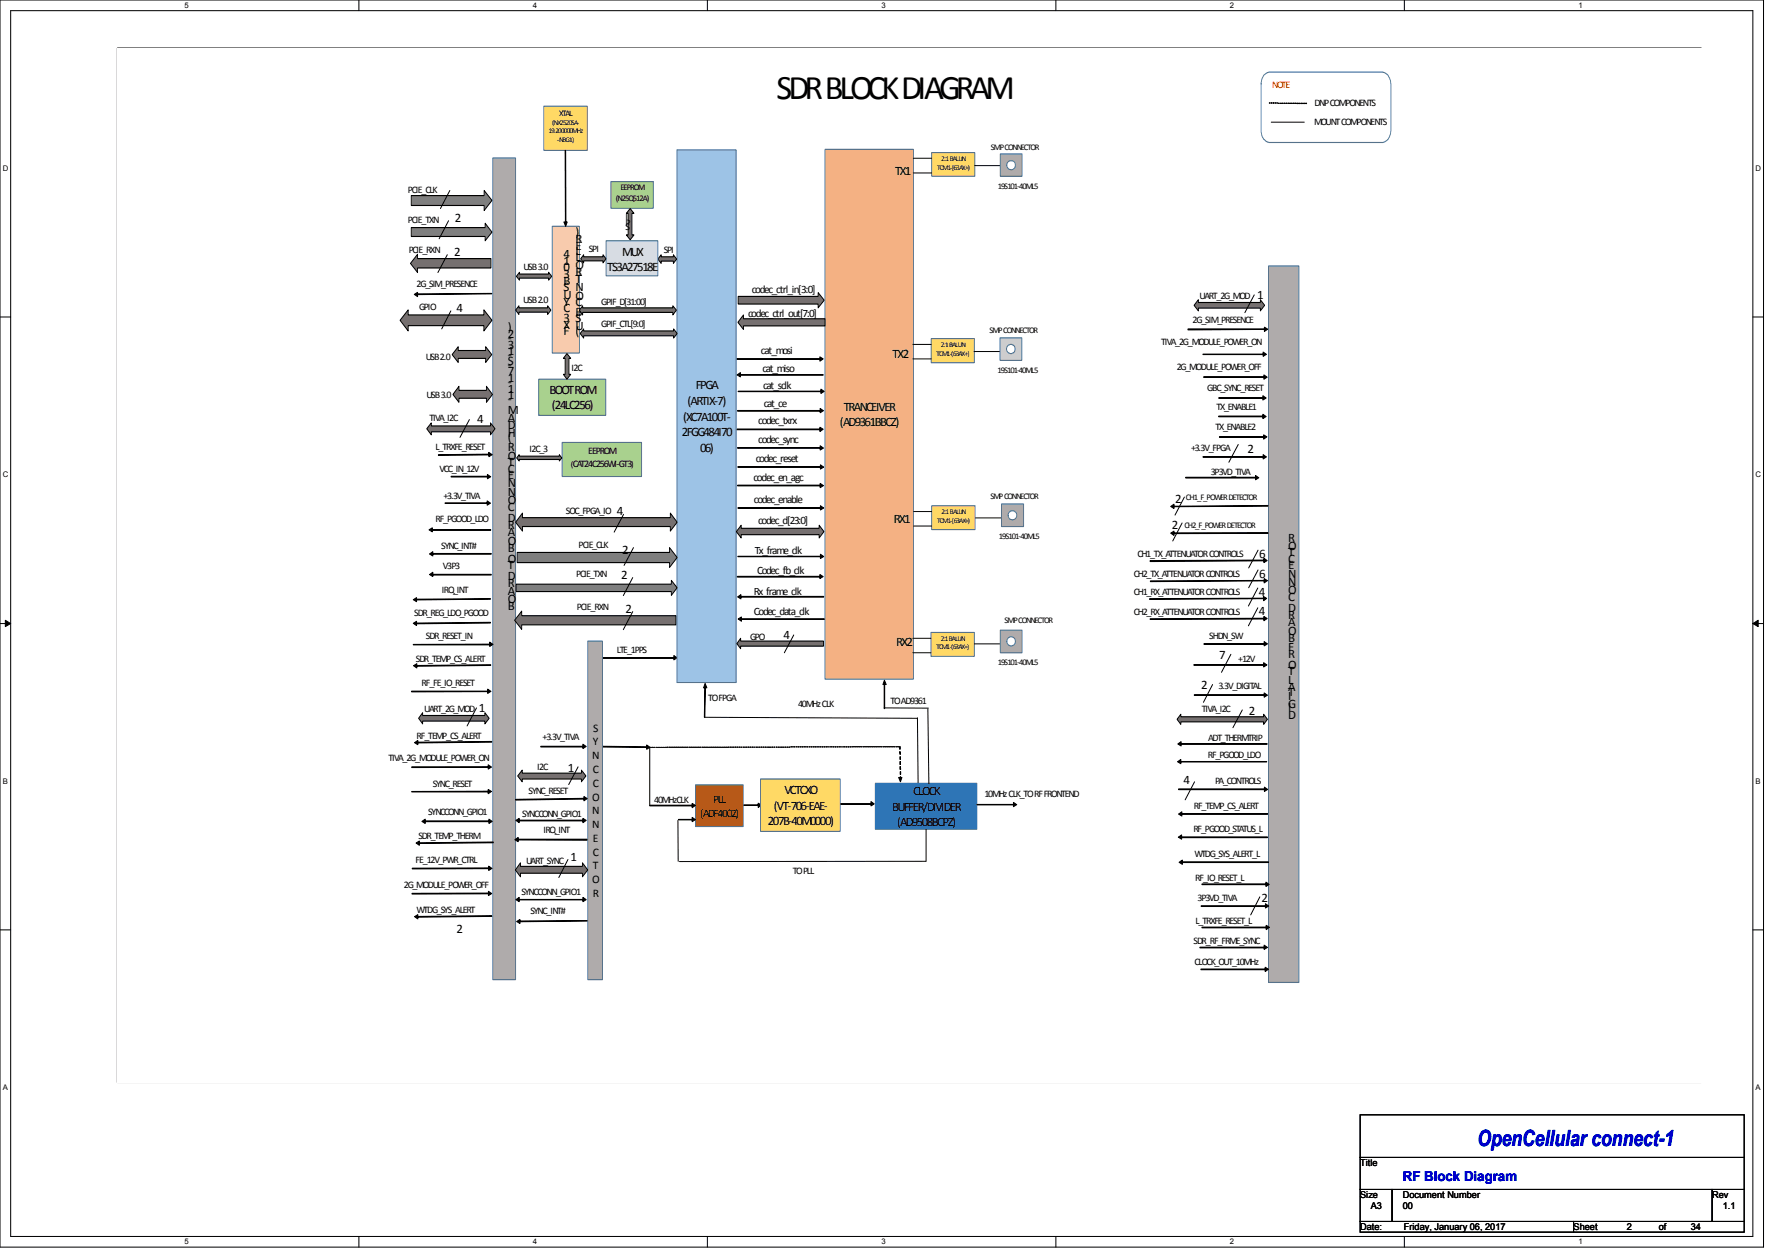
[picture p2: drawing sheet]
<svg xmlns="http://www.w3.org/2000/svg" width="297mm" height="210mm" viewBox="0 0 297 210" stroke-linecap="round" stroke-linejoin="round" font-family="sans-serif">
<defs><g id="words">
<text font-size="5.7" x="129.4" y="16.5">SDR BLOCK DIAGRAM</text>
<text font-size="3.7" fill="#00f" x="246.3" y="191.1">OpenCellular connect-1</text>
<text font-size="2.3" fill="#00f" x="233.8" y="196.8">RF Block Diagram</text>
<g font-size="2.2">
<text x="149.2" y="29.2">TX1</text>
<text x="75.8" y="37">2</text>
<text x="95.9" y="41.6">E</text>
<text x="95.9" y="40.6">R</text>
<text x="95.9" y="39.4">)</text>
<text x="75.7" y="42.7">2</text>
<text x="93.9" y="47.5">B T</text>
<text x="93.9" y="46.3">3 R</text>
<text x="93.9" y="45.2">0 O</text>
<text x="93.9" y="44.2">1</text>
<text x="93.9" y="43.1">4 LL</text>
<text x="101.2" y="45.2">TS3A27518E</text>
<text x="103.7" y="42.6">MUX</text>
<text x="76.1" y="52">4</text>
<text x="93.9" y="53.7">3 S</text>
<text x="93.9" y="52.1">C</text>
<text x="93.9" y="50.9">Y C</text>
<text x="93.9" y="49.9">U O</text>
<text x="93.9" y="48.5">S N</text>
<text x="95.9" y="52.7">B</text>
<text x="209.5" y="49.9">1</text>
<text x="84.6" y="59.9">-</text>
<text x="84.6" y="59.2">1</text>
<text x="84.6" y="58.1">3</text>
<text x="84.6" y="57">-</text>
<text x="84.6" y="56.3">2</text>
<text x="84.6" y="55.2">)</text>
<text x="93.9" y="55.8">F (</text>
<text x="93.9" y="54.8">X U</text>
<text x="148.8" y="59.7">TX2</text>
<text x="84.6" y="65.4">1</text>
<text x="84.6" y="64.3">-</text>
<text x="84.6" y="63.7">1</text>
<text x="84.6" y="62.6">7</text>
<text x="84.6" y="61.5">-</text>
<text x="84.6" y="60.8">S</text>
<text x="91.6" y="65.6">BOOT ROM</text>
<text x="116" y="64.9">FPGA</text>
<text x="79.5" y="70.6">4</text>
<text x="84.6" y="71.5">D</text>
<text x="84.6" y="70.3">A</text>
<text x="84.6" y="69">M</text>
<text x="84.6" y="67.2">-</text>
<text x="84.6" y="66.5">1</text>
<text x="92" y="68.2">(24LC256)</text>
<text x="113.8" y="70.1">(XC7A100T-</text>
<text x="114.6" y="67.5">(ARTIX-7)</text>
<text x="140" y="71.1">(AD9361BBCZ)</text>
<text x="140.6" y="68.5">TRANCEIVER</text>
<text x="84.6" y="77.7">T</text>
<text x="84.6" y="76.7">O</text>
<text x="84.6" y="75.2">R</text>
<text x="84.6" y="73.6">(</text>
<text x="84.6" y="72.9">H</text>
<text x="113.6" y="72.7">2FGG484I70</text>
<text x="116.7" y="75.3">06)</text>
<text x="207.9" y="75.5">2</text>
<text x="84.6" y="82.6">N</text>
<text x="84.6" y="81.2">N</text>
<text x="84.6" y="79.9">E</text>
<text x="84.6" y="78.8">C</text>
<text x="195.9" y="83.9">2</text>
<text x="84.6" y="89.4">A</text>
<text x="84.6" y="88.1">R</text>
<text x="84.6" y="87">D</text>
<text x="84.6" y="85.2">C</text>
<text x="84.6" y="84.1">O</text>
<text x="102.8" y="85.9">4</text>
<text x="149" y="87.1">RX1</text>
<text x="195.3" y="88.2">2</text>
<text x="84.6" y="94.9">T</text>
<text x="84.6" y="93.9">O</text>
<text x="84.6" y="91.9">B</text>
<text x="84.6" y="90.8">O</text>
<text x="103.7" y="92.3">2</text>
<text x="209.8" y="92.9">6</text>
<text x="214.7" y="94.9">E</text>
<text x="214.7" y="93.9">C</text>
<text x="214.7" y="92.7">T</text>
<text x="214.7" y="91.7">O</text>
<text x="214.7" y="90.3">R</text>
<text x="84.6" y="101.7">B</text>
<text x="84.6" y="100.5">O</text>
<text x="84.6" y="99.1">A</text>
<text x="84.6" y="97.9">R</text>
<text x="84.6" y="96.7">D</text>
<text x="103.5" y="96.5">2</text>
<text x="209.8" y="99.3">4</text>
<text x="209.8" y="96.3">6</text>
<text x="214.7" y="102">D</text>
<text x="214.7" y="100.2">C</text>
<text x="214.7" y="99.1">O</text>
<text x="214.7" y="97.6">N</text>
<text x="214.7" y="96.3">N</text>
<text x="104.3" y="102.2">2</text>
<text x="130.6" y="106.5">4</text>
<text x="149.4" y="107.7">RX2</text>
<text x="209.8" y="102.6">4</text>
<text x="214.7" y="107">B</text>
<text x="214.7" y="105.8">O</text>
<text x="214.7" y="104.4">A</text>
<text x="214.7" y="103.2">R</text>
<text x="203.2" y="109.8">7</text>
<text x="214.7" y="114">L</text>
<text x="214.7" y="112.6">T</text>
<text x="214.7" y="111.5">O</text>
<text x="214.7" y="109.6">R</text>
<text x="214.7" y="108.5">F</text>
<text x="79.8" y="118.7">1</text>
<text x="200.2" y="114.8">2</text>
<text x="208.2" y="119.1">2</text>
<text x="214.7" y="119.8">D</text>
<text x="214.7" y="118.5">I</text>
<text x="214.7" y="118">G</text>
<text x="214.7" y="116.6">I</text>
<text x="214.7" y="116.1">T</text>
<text x="214.7" y="115.2">A</text>
<text x="94.6" y="128.7">1</text>
<text x="197.3" y="130.6">4</text>
<text x="128" y="137.5">207B-40M0000)</text>
<text x="129" y="135">(VT-706-EAE-</text>
<text x="130.7" y="132.4">VCTCXO</text>
<text x="148.7" y="135.1">BUFFER/DIVIDER</text>
<text x="149.5" y="137.7">(AD9508BCPZ)</text>
<text x="152.2" y="132.5">CLOCK</text>
<text x="95.1" y="143.4">1</text>
<text x="76.1" y="155.6">2</text>
<text x="210.2" y="150.4">2</text>
</g>
<g font-size="1.9">
<text x="124.7" y="52.8">codec_ctrl_out[7:0]</text>
<text x="125.3" y="48.9">codec_ctrl_in[3:0]</text>
<text x="126.8" y="59.1">cat_mosi</text>
<text x="127.1" y="62">cat_miso</text>
<text x="127.2" y="64.8">cat_sclk</text>
<text x="126.4" y="70.7">codec_txrx</text>
<text x="127.3" y="67.9">cat_ce</text>
<text x="126" y="77">codec_reset</text>
<text x="126.4" y="73.9">codec_sync</text>
<text x="125.6" y="80.1">codec_en_agc</text>
<text x="125.6" y="83.9">codec_enable</text>
<text x="126.4" y="87.4">codec_d[23:0]</text>
<text x="125.8" y="92.3">Tx_frame_clk</text>
<text x="126.2" y="95.6">Codec_fb_clk</text>
<text x="125.6" y="99.1">Rx_frame_clk</text>
<text x="125.6" y="102.6">Codec_data_clk</text>
<text x="98.8" y="124.2">Y</text>
<text x="98.8" y="121.9">S</text>
<text x="98.7" y="126.5">N</text>
<text x="98.8" y="128.8">C</text>
<text x="98.8" y="131.1">C</text>
<text x="98.7" y="133.4">O</text>
<text x="98.7" y="135.7">N</text>
<text x="116.7" y="136.1">(ADF4002)</text>
<text x="118.9" y="133.8">PLL</text>
<text x="98.7" y="138">N</text>
<text x="98.8" y="140.3">E</text>
<text x="98.8" y="142.6">C</text>
<text x="98.7" y="147.2">O</text>
<text x="98.8" y="144.9">T</text>
<text x="98.8" y="149.5">R</text>
</g>
<text font-size="1.7" fill="#f00" x="212" y="14.7">NOTE</text>
<g font-size="1.7">
<text x="219.1" y="17.7">DNP COMPONENTS</text>
<text x="219" y="20.8">MOUNT COMPONENTS</text>
<text x="67.9" y="32.2">PCIE_CLK</text>
<text x="67.9" y="37.1">PCIE_TXN</text>
<text x="104.2" y="38.4">S</text>
<text x="104.2" y="37.6">P</text>
<text x="104.2" y="36.7">I</text>
<text x="68.1" y="42.2">PCIE_RXN</text>
<text x="69.4" y="47.8">2G_SIM_PRESENCE</text>
<text x="87.2" y="45">USB 3.0</text>
<text x="98.1" y="42.1">SPI</text>
<text x="110.6" y="42.2">SPI</text>
<text x="69.8" y="51.6">GPIO</text>
<text x="87.2" y="50.5">USB 2.0</text>
<text x="100.2" y="50.8">GPIF_D[31:00]</text>
<text x="198.8" y="53.8">2G_SIM_PRESENCE</text>
<text x="199.9" y="49.9">UART_2G_MOD</text>
<text x="71" y="60">USB 2.0</text>
<text x="100.2" y="54.5">GPIF_CTL[9:0]</text>
<text x="193.5" y="57.5">TIVA_2G_MODULE_POWER_ON</text>
<text x="95.2" y="61.8">I2C</text>
<text x="196.1" y="61.7">2G_MODULE_POWER_OFF</text>
<text x="201.2" y="65.2">GBC_SYNC_RESET</text>
<text x="71.1" y="66.4">USB 3.0</text>
<text x="71.6" y="70.1">TIVA_I2C</text>
<text x="202.6" y="71.7">TX_ENABLE2</text>
<text x="202.7" y="68.3">TX_ENABLE1</text>
<text x="72.6" y="74.9">L_TRXFE_RESET</text>
<text x="88.3" y="75.4">I2C_3</text>
<text x="95.5" y="77.8">CAT24C256WI-GT3</text>
<text x="98" y="75.7">EEPROM</text>
<text x="198.5" y="75.1">+3.3V_FPGA</text>
<text x="73.2" y="78.7">VCC_IN_12V</text>
<text x="73.9" y="83.2">+3.3V_TIVA</text>
<text x="201.8" y="79.1">3P3VD_TIVA</text>
<text x="72.6" y="87">RF_PGOOD_LDO</text>
<text x="94.3" y="85.6">SOC_FPGA_IO</text>
<text x="73.5" y="91.6">SYNC_INT#</text>
<text x="73.8" y="94.9">V3P3</text>
<text x="96.4" y="91.3">PCIE_CLK</text>
<text x="189.6" y="92.8">CH1_TX_ATTENUATOR CONTROLS</text>
<text x="73.7" y="98.9">IRQ_INT</text>
<text x="96" y="96.2">PCIE_TXN</text>
<text x="96.1" y="101.7">PCIE_RXN</text>
<text x="189" y="96.2">CH2_TX_ATTENUATOR CONTROLS</text>
<text x="189" y="99.1">CH1_RX_ATTENUATOR CONTROLS</text>
<text x="69" y="102.6">SDR_REG_LDO_PGOOD</text>
<text x="71" y="106.6">SDR_RESET_IN</text>
<text x="125" y="106.6">GPO</text>
<text x="189" y="102.5">CH2_RX_ATTENUATOR CONTROLS</text>
<text x="201.5" y="106.6">SHDN_SW</text>
<text x="69.3" y="110.3">SDR_TEMP_CS_ALERT</text>
<text x="102.8" y="108.9">LTE_1PPS</text>
<text x="206.4" y="110.4">+12V</text>
<text x="70.3" y="114.3">RF_FE_IO_RESET</text>
<text x="70.7" y="118.7">UART_2G_MOD</text>
<text x="118" y="116.9">TO FPGA</text>
<text x="133" y="117.9">40MHz CLK</text>
<text x="148.4" y="117.3">TO AD9361</text>
<text x="200.3" y="118.7">TIVA_I2C</text>
<text x="203.1" y="114.8">3.3V_DIGITAL</text>
<text x="69.4" y="123.1">RF_TEMP_CS_ALERT</text>
<text x="90.4" y="123.4">+3.3V_TIVA</text>
<text x="201.4" y="123.4">ADT_THERMTRIP</text>
<text x="64.8" y="126.9">TIVA_2G_MODULE_POWER_ON</text>
<text x="72.1" y="131.2">SYNC_RESET</text>
<text x="89.5" y="128.3">I2C</text>
<text x="201.3" y="126.4">RF_PGOOD_LDO</text>
<text x="202.5" y="130.7">PA_CONTROLS</text>
<text x="71.4" y="135.8">SYNCCONN_GPIO1</text>
<text x="87" y="136.1">SYNCCONN_GPIO1</text>
<text x="88.1" y="132.3">SYNC_RESET</text>
<text x="109.1" y="133.8">40MHzCLK</text>
<text x="164.1" y="132.8">10MHz CLK_TO RF FRONTEND</text>
<text x="199" y="134.8">RF_TEMP_CS_ALERT</text>
<text x="69.3" y="143.8">FE_12V_PWR_CTRL</text>
<text x="69.7" y="139.9">SDR_TEMP_THERM</text>
<text x="90.6" y="138.9">IRQ_INT</text>
<text x="198.9" y="138.7">RF_PGOOD_STATUS_L</text>
<text x="199.1" y="142.9">WTDG_SYS_ALERT_L</text>
<text x="67.3" y="148">2G_MODULE_POWER_OFF</text>
<text x="86.9" y="149.2">SYNCCONN_GPIO1</text>
<text x="87.7" y="144.1">UART_SYNC</text>
<text x="132.1" y="145.6">TO PLL</text>
<text x="199.2" y="146.8">RF_IO_RESET_L</text>
<text x="69.4" y="152.1">WTDG_SYS_ALERT</text>
<text x="88.4" y="152.4">SYNC_INT#</text>
<text x="199.3" y="153.9">L_TRXFE_RESET_L</text>
<text x="199.6" y="150.2">3P3VD_TIVA</text>
<text x="198.9" y="157.3">SDR_RF_FRME_SYNC</text>
<text x="199.1" y="160.9">CLOCK_OUT_10MHz</text>
</g>
<g font-size="1.6">
<text x="226.7" y="194.4">Title</text>
<text x="226.7" y="199.7">Size</text>
<text x="228.5" y="201.5">A3</text>
<text x="233.8" y="199.7">Document Number</text>
<text x="233.8" y="201.5">00</text>
<text x="285.4" y="199.7">Rev</text>
<text x="287.1" y="201.5">1.1</text>
<text x="226.7" y="205">Date:</text>
<text x="234" y="205">Friday, January 06, 2017</text>
<text x="262.3" y="205">Sheet</text>
<text x="271.1" y="205">2</text>
<text x="276.5" y="205">of</text>
<text x="281.8" y="205">34</text>
</g>
<g font-size="1.4">
<text x="93.2" y="19.3">XTAL</text>
<text x="165.1" y="25.1">SMP CONNECTOR</text>
<text x="102.6" y="33.4">(N25Q512A)</text>
<text x="103.4" y="31.7">EEPROM</text>
<text x="166.3" y="31.5">19S101-40ML5</text>
<text x="164.9" y="55.5">SMP CONNECTOR</text>
<text x="166.2" y="62.2">19S101-40ML5</text>
<text x="95.1" y="77.8">(</text>
<text x="105.2" y="77.8">)</text>
<text x="165.1" y="83.2">SMP CONNECTOR</text>
<text x="197.7" y="83.4">CH1_F_POWER DETECTOR</text>
<text x="166.5" y="89.9">19S101-40ML5</text>
<text x="197.4" y="88">CH2_F_POWER DETECTOR</text>
<text x="167.4" y="103.8">SMP CONNECTOR</text>
<text x="166.3" y="110.9">19S101-40ML5</text>
</g>
<g font-size="1.3">
<text x="30.8" y="1.3">5</text>
<text x="88.8" y="1.3">4</text>
<text x="146.9" y="1.3">3</text>
<text x="205" y="1.3">2</text>
<text x="263.1" y="1.3">1</text>
<text x=".5" y="28.4">D</text>
<text x="292.6" y="28.4">D</text>
<text x=".5" y="79.5">C</text>
<text x="292.6" y="79.5">C</text>
<text x=".5" y="130.6">B</text>
<text x="292.6" y="130.6">B</text>
<text x=".5" y="181.7">A</text>
<text x="292.6" y="181.7">A</text>
<text x="30.8" y="207.4">5</text>
<text x="88.8" y="207.4">4</text>
<text x="146.9" y="207.4">3</text>
<text x="205" y="207.4">2</text>
<text x="263.1" y="207.4">1</text>
</g>
<g font-size="1.2">
<text x="91.4" y="22.2">19.200000MHz</text>
<text x="92" y="20.8">(NX2520SA-</text>
<text x="92.9" y="23.7">-NBG1)</text>
<text x="156.2" y="28.3">TCM1-(63AX+)</text>
<text x="156.9" y="26.8">2:1 BALUN</text>
<text x="156.1" y="59.3">TCM1-(63AX+)</text>
<text x="156.8" y="57.9">2:1 BALUN</text>
<text x="156.2" y="87.1">TCM1-(63AX+)</text>
<text x="156.9" y="85.7">2:1 BALUN</text>
<text x="156.8" y="106.8">2:1 BALUN</text>
<text x="156.1" y="108.2">TCM1-(63AX+)</text>
</g>
</g></defs>
<path d="M0 0h293.9v207.9h-293.9zM1.8 1.8h290.3v204.3h-290.3z" fill="none" stroke="#000" stroke-width=".17"/>
<g fill="#fff">
<path d="M30.8 .2h.7v1.4h-.7z"/>
<path d="M30.8 206.2h.7v1.4h-.7z"/>
</g>
<path d="M59.8 0v1.8M59.8 206.1v1.8" fill="none" stroke="#000" stroke-width=".17"/>
<g fill="#fff">
<path d="M88.8 .2h.7v1.4h-.7z"/>
<path d="M88.8 206.2h.7v1.4h-.7z"/>
</g>
<path d="M117.9 0v1.8M117.9 206.1v1.8" fill="none" stroke="#000" stroke-width=".17"/>
<g fill="#fff">
<path d="M146.9 .2h.7v1.4h-.7z"/>
<path d="M146.9 206.2h.7v1.4h-.7z"/>
</g>
<path d="M176 0v1.8M176 206.1v1.8" fill="none" stroke="#000" stroke-width=".17"/>
<g fill="#fff">
<path d="M205 .2h.7v1.4h-.7z"/>
<path d="M205 206.2h.7v1.4h-.7z"/>
</g>
<path d="M234.1 0v1.8M234.1 206.1v1.8" fill="none" stroke="#000" stroke-width=".17"/>
<g fill="#fff">
<path d="M263.1 .2h.6v1.4h-.6z"/>
<path d="M263.1 206.2h.6v1.4h-.6z"/>
<path d="M.5 27.3h.9v1.4h-.9z"/>
<path d="M292.6 27.3h.9v1.4h-.9z"/>
<path d="M.5 78.4h.9v1.4h-.9z"/>
<path d="M292.6 78.4h.9v1.4h-.9z"/>
</g>
<path d="M0 52.8h1.8M292.1 52.8h1.8" fill="none" stroke="#000" stroke-width=".17"/>
<g fill="#fff">
<path d="M.5 129.5h.8v1.4h-.8z"/>
<path d="M292.6 129.5h.8v1.4h-.8z"/>
</g>
<path d="M0 103.9h1.8M.9 103.4l.9 .5-.9 .5zM292.1 103.9l.9-.5v1zM292.1 103.9h1.8" fill="none" stroke="#000" stroke-width=".17"/>
<path d="M.9 103.4l.9 .5-.9 .5zM292.1 103.9l.9-.5v1z" fill="#000"/>
<g fill="#fff">
<path d="M.5 180.5h.8v1.4h-.8z"/>
<path d="M292.6 180.5h.8v1.4h-.8z"/>
</g>
<path d="M0 155h1.8M292.1 155h1.8" fill="none" stroke="#000" stroke-width=".17"/>
<path d="M19.6 8h263.9v172.4h-263.9z" fill="#fff"/>
<path d="M19.6 8h263.9v172.4h-263.9z" fill="none" stroke="#000" stroke-width=".17"/>
<path d="M19.5 8h264.1v172.5h-264.1z" fill-rule="evenodd" fill="#fff"/>
<path d="M99.6 109.6h12.8v.1h-12.8zM112.3 109.3l.6 .3-.6 .4zM152.9 119.6l.1 12.6M100.1 124.4l7.8 .1v.1l-7.8-.1zM107.8 124.2l.5 .3-.5 .4zM122.9 134.2h3.6h-3.6zM126.4 133.9l.5 .3-.5 .4zM140 133.9h5.2v.2h-5.2zM145.2 133.6l.5 .4-.5 .3zM86.1 153.6l.6-.4v.7zM86.6 153.5l12.4-.1v.1l-12.4 .1z" fill="none" stroke="#000" stroke-width=".17"/>
<g fill="#000">
<path d="M99.6 109.6v.1h12.8v-.1zM112.3 109.3v.7l.6-.4z"/>
<path d="M100.1 124.4l7.8 .1v.1l-7.8-.1zM107.8 124.2l.5 .3-.5 .4z"/>
<path d="M122.9 134.2h3.6h-3.6zM126.4 133.9l.5 .3-.5 .4z"/>
<path d="M140 133.9h5.2v.2h-5.2zM145.2 133.6l.5 .4-.5 .3z"/>
<path d="M86.6 153.5v.1l12.4-.1v-.1zM86.1 153.6l.6 .3v-.7z"/>
</g>
<path d="M82.1 26.3h3.8v137h-3.8z" fill-rule="evenodd" fill="#afabab"/>
<path d="M82.1 26.3h3.8v137h-3.8z" fill="none" stroke="#41709c" stroke-width=".17"/>
<path d="M76.5 64.4v.7h4.6v-.7l1 1.3-1 1.4v-.7h-4.6v.7l-1-1.4z" fill-rule="evenodd" fill="#767070"/>
<path d="M75.2 79.4h6.2v.1h-6.2zM76.5 64.4v.7h4.6v-.7l1 1.3-1 1.4v-.7h-4.6v.7l-1-1.4zM81.2 79.1l.6 .4-.6 .3zM74.2 83.8h7.1v.1h-7.1zM81.2 83.5l.5 .4-.5 .3z" fill="none" stroke="#000" stroke-width=".17"/>
<g fill="#000">
<path d="M75.2 79.4h6.2v.1h-6.2zM81.2 79.1l.6 .4-.6 .3z"/>
<path d="M74.2 83.8h7.1v.1h-7.1zM81.2 83.5l.5 .4-.5 .3z"/>
</g>
<path d="M92 37.7h4.6v21.1h-4.6z" fill-rule="evenodd" fill="#f8cbad"/>
<path d="M92 37.7h4.6v21.1h-4.6z" fill="none" stroke="#41709c" stroke-width=".17"/>
<path d="M112.8 25h9.9v88.7h-9.9z" fill-rule="evenodd" fill="#9dc3e6"/>
<path d="M112.8 25h9.9v88.7h-9.9z" fill="none" stroke="#41709c" stroke-width=".17"/>
<path d="M115.9 130.8h8v7h-8z" fill-rule="evenodd" fill="#c55a11"/>
<path d="M115.9 130.8h8v7h-8z" fill="none" stroke="#41709c" stroke-width=".17"/>
<path d="M137.5 24.9h14.7v88.3h-14.7z" fill-rule="evenodd" fill="#f4b183"/>
<path d="M137.5 24.9h14.7v88.3h-14.7z" fill="none" stroke="#41709c" stroke-width=".17"/>
<g fill="#000">
<path d="M122.9 59.8h13.8v.1h-13.8zM136.7 59.5l.5 .3-.5 .4z"/>
<path d="M123.3 62.4h13.9v.1h-13.9zM122.9 62.5l.5-.4v.7z"/>
</g>
<path d="M122.9 59.8h13.8v.1h-13.8zM136.7 59.5l.5 .3-.5 .4zM122.9 62.5l.5-.4v.7zM123.3 62.4h13.9v.1h-13.9z" fill="none" stroke="#000" stroke-width=".17"/>
<path d="M123 49.4h13.4v-.6l1 1.2-1 1.3v-.6h-13.4z" fill-rule="evenodd" fill="#767070"/>
<path d="M123 49.4h13.4v-.6l1 1.2-1 1.3v-.6h-13.4z" fill="none" stroke="#000" stroke-width=".17"/>
<path d="M123.9 52.5v.6h13.6v1.2h-13.6v.6l-.9-1.2z" fill-rule="evenodd" fill="#767070"/>
<g fill="none" stroke="#000" stroke-width=".17">
<path d="M123.9 52.5v.6h13.6v1.2h-13.6v.6l-.9-1.2zM122.9 71.5h13.8v.1h-13.8zM122.9 68.4h13.9v.1h-13.9zM122.9 74.6h13.9v.1h-13.9zM123 77.8h13.8v.1h-13.8zM123 65.2h13.9v.1h-13.9zM136.7 71.2l.5 .3-.5 .4zM136.7 68.1l.5 .4-.5 .3zM136.7 74.3l.5 .4-.5 .3zM136.7 77.5l.6 .4-.6 .3zM136.8 64.9l.6 .3-.6 .4zM122.9 80.9h13.9v.1h-13.9z"/>
<path d="M123 84.6h13.8v.1h-13.8zM136.7 80.6l.5 .3-.5 .4zM136.7 84.3l.6 .4-.6 .3z"/>
</g>
<g fill="#000">
<path d="M122.9 71.5h13.8v.1h-13.8zM136.7 71.2l.5 .3-.5 .4z"/>
<path d="M122.9 68.4h13.9v.1h-13.9zM136.7 68.1l.5 .4-.5 .3z"/>
<path d="M122.9 74.6h13.9v.1h-13.9zM136.7 74.3l.5 .4-.5 .3z"/>
<path d="M123 77.8h13.8v.1h-13.8zM136.7 77.5l.6 .4-.6 .3z"/>
<path d="M123 65.2h13.9v.1h-13.9zM136.8 64.9l.6 .3-.6 .4z"/>
<path d="M122.9 80.9h13.9v.1h-13.9zM136.7 80.6l.5 .3-.5 .4z"/>
<path d="M123 84.6h13.8v.1h-13.8zM136.7 84.3l.6 .4-.6 .3z"/>
</g>
<path d="M155.3 25.4h7.2v4h-7.2z" fill-rule="evenodd" fill="#ffd965"/>
<path d="M155.3 25.4h7.2v4h-7.2z" fill="none" stroke="#41709c" stroke-width=".17"/>
<path d="M123.5 87.5v.6h13v-.6l.8 1.1-.8 1.1v-.6h-13v.6l-.8-1.1z" fill-rule="evenodd" fill="#767070"/>
<path d="M123.5 87.5v.6h13v-.6l.8 1.1-.8 1.1v-.6h-13v.6l-.8-1.1z" fill="none" stroke="#000" stroke-width=".17"/>
<path d="M86.6 45.4v.3h4.8v-.3l.5 .7-.5 .6v-.3h-4.8v.3l-.5-.6z" fill-rule="evenodd" fill="#767070"/>
<path d="M86.6 45.4v.3h4.8v-.3l.5 .7-.5 .6v-.3h-4.8v.3l-.5-.6z" fill="none" stroke="#000" stroke-width=".17"/>
<path d="M89.8 63.2h11.2v6h-11.2z" fill-rule="evenodd" fill="#a9d18e"/>
<path d="M89.8 63.2h11.2v6h-11.2z" fill="none" stroke="#41709c" stroke-width=".17"/>
<path d="M94.5 58.9l.6 .8h-.3v2.7h.3l-.6 .8-.6-.8h.3v-2.7h-.3z" fill-rule="evenodd" fill="#767070"/>
<path d="M94.5 58.9l.6 .8h-.3v2.7h.3l-.6 .8-.6-.8h.3v-2.7h-.3z" fill="none" stroke="#000" stroke-width=".17"/>
<path d="M97.1 51v.3h15v-.3l.6 .7-.6 .8v-.4h-15v.4l-.5-.8z" fill-rule="evenodd" fill="#767070"/>
<path d="M97.1 51v.3h15v-.3l.6 .7-.6 .8v-.4h-15v.4l-.5-.8z" fill="none" stroke="#000" stroke-width=".17"/>
<path d="M90.6 17.7h7.3v7.4h-7.3z" fill-rule="evenodd" fill="#ffd965"/>
<path d="M90.6 17.7h7.3v7.4h-7.3z" fill="none" stroke="#41709c" stroke-width=".17"/>
<path d="M94.2 25.1h.1v12h-.1zM94 37h.5l-.2 .7z" fill="#000"/>
<path d="M94 37h.5l-.2 .7zM94.2 25.1h.1v12h-.1z" fill="none" stroke="#000" stroke-width=".17"/>
<path d="M87.1 85.5v.8h24.6v-.8l1.2 1.5-1.2 1.5v-.7h-24.6v.7l-1.2-1.5z" fill-rule="evenodd" fill="#767070"/>
<path d="M87.1 85.5v.8h24.6v-.8l1.2 1.5-1.2 1.5v-.7h-24.6v.7l-1.2-1.5zM103.9 85.7l-1.5 3" fill="none" stroke="#000" stroke-width=".17"/>
<path d="M97.3 54.8v.4h15v-.4l.6 .8-.6 .7v-.3h-15v.3l-.6-.7z" fill-rule="evenodd" fill="#767070"/>
<path d="M97.3 54.8v.4h15v-.4l.6 .8-.6 .7v-.3h-15v.3l-.6-.7z" fill="none" stroke="#000" stroke-width=".17"/>
<path d="M86 97.4h25.9v-.7l1 1.3-1 1.2v-.6h-25.9z" fill-rule="evenodd" fill="#7f7f7f"/>
<path d="M86 97.4h25.9v-.7l1 1.3-1 1.2v-.6h-25.9zM105.5 96.3l-1.6 3" fill="none" stroke="#000" stroke-width=".17"/>
<path d="M87 101.9v.7h25.6v1.5h-25.6v.8l-1.2-1.5z" fill-rule="evenodd" fill="#767070"/>
<path d="M87 101.9v.7h25.6v1.5h-25.6v.8l-1.2-1.5zM105.5 101.9l-1.6 3" fill="none" stroke="#000" stroke-width=".17"/>
<path d="M126.7 129.8h13.3v8.8h-13.3z" fill-rule="evenodd" fill="#ffd965"/>
<path d="M126.7 129.8h13.3v8.8h-13.3z" fill="none" stroke="#41709c" stroke-width=".17"/>
<path d="M145.9 130.6h16.9v7.6h-16.9z" fill-rule="evenodd" fill="#2e75b6"/>
<path d="M145.9 130.6h16.9v7.6h-16.9z" fill="none" stroke="#41709c" stroke-width=".17"/>
<path d="M108.3 134.2h7.1v.1h-7.1zM115.4 133.9l.5 .3-.5 .4z" fill="#000"/>
<path d="M152.2 26.4h3.1M152.2 28.8h3.1M162.4 27.6h4.3M108.3 134.2h7.1v.1h-7.1zM115.4 133.9l.5 .3-.5 .4z" fill="none" stroke="#000" stroke-width=".17"/>
<path d="M155.2 56.4h7.2v4.1h-7.2z" fill-rule="evenodd" fill="#ffd965"/>
<path d="M155.2 56.4h7.2v4.1h-7.2z" fill="none" stroke="#41709c" stroke-width=".17"/>
<path d="M152.1 57.4h3.1M152.1 59.8h3.1M162.3 58.6h4.3" fill="none" stroke="#000" stroke-width=".17"/>
<path d="M155.3 84.3h7.2v4h-7.2z" fill-rule="evenodd" fill="#ffd965"/>
<path d="M155.3 84.3h7.2v4h-7.2z" fill="none" stroke="#41709c" stroke-width=".17"/>
<path d="M152.3 85.3h3M152.3 87.7h3" fill="none" stroke="#000" stroke-width=".17"/>
<path d="M155.2 105.4h7.2v4h-7.2z" fill-rule="evenodd" fill="#ffd965"/>
<path d="M155.2 105.4h7.2v4h-7.2z" fill="none" stroke="#41709c" stroke-width=".17"/>
<path d="M147.4 114v4.1zM147.4 113.4l.3 .7h-.5zM152.1 106.4h3.1M152.1 108.8h3.1" fill="none" stroke="#000" stroke-width=".17"/>
<path d="M147.4 114v4.1v-4.1zM147.4 113.4l-.2 .7h.5z" fill="#000"/>
<path d="M166.7 56.3h3.6v3.8h-3.6z" fill-rule="evenodd" fill="#c9c9c9"/>
<path d="M166.7 56.3h3.6v3.8h-3.6z" fill="none" stroke="#41709c" stroke-width=".17"/>
<circle cx="168.5" cy="58.2" r=".72" fill="#fff"/>
<circle cx="168.5" cy="58.2" r=".72" fill="none" stroke="#41709c" stroke-width=".17"/>
<path d="M166.7 25.7h3.6v3.7h-3.6z" fill-rule="evenodd" fill="#afabab"/>
<path d="M166.7 25.7h3.6v3.7h-3.6z" fill="none" stroke="#41709c" stroke-width=".17"/>
<path d="M168 27l.3-.2h.4a.74 .74 0 0 1 .4 1.2 .74 .74 0 0 1-1.2-.2l-.1-.4z" fill-rule="evenodd" fill="#fff"/>
<path d="M168 27l.3-.2h.4a.74 .74 0 0 1 .4 1.2 .74 .74 0 0 1-1.2-.2l-.1-.4z" fill="none" stroke="#41709c" stroke-width=".17"/>
<path d="M162.6 86.3h4.3" fill="none" stroke="#000" stroke-width=".17"/>
<path d="M166.9 84h3.7v3.8h-3.7z" fill-rule="evenodd" fill="#afabab"/>
<path d="M166.9 84h3.7v3.8h-3.7z" fill="none" stroke="#41709c" stroke-width=".17"/>
<circle cx="168.8" cy="85.9" r=".73" fill="#fff"/>
<circle cx="168.8" cy="85.9" r=".73" fill="none" stroke="#41709c" stroke-width=".17"/>
<path d="M162.4 107.3h4.3" fill="none" stroke="#000" stroke-width=".17"/>
<path d="M166.7 105h3.6v3.8h-3.6z" fill-rule="evenodd" fill="#afabab"/>
<path d="M166.7 105h3.6v3.8h-3.6z" fill="none" stroke="#41709c" stroke-width=".17"/>
<circle cx="168.5" cy="106.9" r=".73" fill="#fff"/>
<circle cx="168.5" cy="106.9" r=".73" fill="none" stroke="#41709c" stroke-width=".17"/>
<path d="M76.4 57.8v.6h4.5v-.6l1.1 1.3-1.1 1.3v-.7h-4.5v.7l-1-1.3z" fill-rule="evenodd" fill="#767070"/>
<path d="M76.4 57.8v.6h4.5v-.6l1.1 1.3-1.1 1.3v-.7h-4.5v.7l-1-1.3z" fill="none" stroke="#000" stroke-width=".17"/>
<path d="M86.5 51v.3h4.8v-.3l.5 .7-.5 .7v-.4h-4.8v.4l-.6-.7z" fill-rule="evenodd" fill="#767070"/>
<path d="M86.5 51v.3h4.8v-.3l.5 .7-.5 .7v-.4h-4.8v.4l-.6-.7z" fill="none" stroke="#000" stroke-width=".17"/>
<path d="M101.8 30.3h7.1v4.4h-7.1z" fill-rule="evenodd" fill="#a9d18e"/>
<path d="M101.8 30.3h7.1v4.4h-7.1z" fill="none" stroke="#41709c" stroke-width=".17"/>
<path d="M110.2 42.5v.3h2v-.3l.6 .7-.6 .7v-.4h-2v.4l-.6-.7z" fill-rule="evenodd" fill="#767070"/>
<path d="M110.2 42.5v.3h2v-.3l.6 .7-.6 .7v-.4h-2v.4l-.6-.7z" fill="none" stroke="#000" stroke-width=".17"/>
<path d="M211.4 44.3h5.1v119.4h-5.1z" fill-rule="evenodd" fill="#afabab"/>
<path d="M211.4 44.3h5.1v119.4h-5.1z" fill="none" stroke="#41709c" stroke-width=".17"/>
<g fill="#000">
<path d="M203.1 66.3h7.5v.1h-7.5zM210.5 66l.5 .3-.5 .4z"/>
<path d="M191.7 93.4v.2l19-.1v-.2zM210.7 93v.8l.5-.4z"/>
<path d="M199 110.8h11.7v.1h-11.7zM210.6 110.4l.6 .4-.6 .4z"/>
<path d="M113.1 136.6h2.3v.1h-2.3zM115.4 136.2l.5 .4-.5 .3z"/>
<path d="M162.9 134.1h6.1v.1h-6.1zM168.9 133.7l.6 .4-.6 .4z"/>
</g>
<g fill="none" stroke="#000" stroke-width=".17">
<path d="M203.1 66.3h7.5v.1h-7.5zM210.5 66l.5 .3-.5 .4zM191.7 93.4l19-.1v.2l-19 .1zM210.7 93l.5 .4-.5 .4zM199 110.8h11.7v.1h-11.7zM205.1 109.1l-1.5 3M210.6 110.4l.6 .4-.6 .4zM113.1 136.6h2.3v.1h-2.3zM115.4 136.2l.5 .4-.5 .3zM154.3 138.2v5.4M162.9 134.1h6.1v.1h-6.1zM168.9 133.7l.6 .4-.6 .4z"/>
<path d="M154.3 143.6h-41.1"/>
</g>
<path d="M101 40.1h8.6v5.9h-8.6z" fill-rule="evenodd" fill="#d6dce5"/>
<path d="M101 40.1h8.6v5.9h-8.6z" fill="none" stroke="#41709c" stroke-width=".17"/>
<path d="M97.3 42.5v.3h3.2v-.3l.5 .6-.5 .7v-.3h-3.2v.3l-.5-.7z" fill-rule="evenodd" fill="#767070"/>
<path d="M97.3 42.5v.3h3.2v-.3l.5 .6-.5 .7v-.3h-3.2v.3l-.5-.7z" fill="none" stroke="#000" stroke-width=".17"/>
<path d="M105 34.8l.7 .8h-.4v3.6h.4l-.7 .8-.6-.8h.3v-3.6h-.3z" fill-rule="evenodd" fill="#767070"/>
<path d="M105 34.8l.7 .8h-.4v3.6h.4l-.7 .8-.6-.8h.3v-3.6h-.3z" fill="none" stroke="#000" stroke-width=".17"/>
<path d="M86.2 92.1h25.4v-.8l1.3 1.6-1.3 1.7v-.8h-25.4z" fill-rule="evenodd" fill="#7f7f7f"/>
<path d="M86.2 92.1h25.4v-.8l1.3 1.6-1.3 1.7v-.8h-25.4zM105.6 91.3l-1.6 2.9" fill="none" stroke="#000" stroke-width=".17"/>
<path d="M98 106.8h2.4v56.5h-2.4z" fill-rule="evenodd" fill="#afabab"/>
<path d="M98 106.8h2.4v56.5h-2.4z" fill="none" stroke="#41709c" stroke-width=".17"/>
<path d="M197.6 79.5h11.7v.2h-11.7zM209.3 79.2l.5 .4-.5 .4zM71.5 88.3l.6-.3v.6zM72 88.3h9.8v.1h-9.8zM197.4 82.8l-1.6 3.1M200.7 107.3h10.1v.1h-10.1zM210.7 106.9l.5 .4-.5 .4zM108.3 124.6v9.6" fill="none" stroke="#000" stroke-width=".17"/>
<g fill="#000">
<path d="M197.6 79.5h11.7v.2h-11.7zM209.3 79.2l.5 .4-.5 .4z"/>
<path d="M72 88.3v.1h9.8v-.1zM71.5 88.3l.6 .3v-.6z"/>
<path d="M200.7 107.3h10.1v.1h-10.1zM210.7 106.9l.5 .4-.5 .4z"/>
</g>
<path d="M71.9 70.5v.5h9.8v-.5l.8 1-.8 1v-.5h-9.8v.5l-.8-1z" fill-rule="evenodd" fill="#767070"/>
<path d="M71.9 70.5v.5h9.8v-.5l.8 1-.8 1v-.5h-9.8v.5l-.8-1zM78.2 69.9l-1.5 3" fill="none" stroke="#000" stroke-width=".17"/>
<path d="M196.8 119v.5h13.8v-.5l.6 .9-.6 .8v-.4h-13.8v.4l-.6-.8z" fill-rule="evenodd" fill="#767070"/>
<g fill="none" stroke="#000" stroke-width=".17">
<path d="M122.9 96.1h13.8v.1h-13.8zM122.9 99.5l.6-.4v.7zM123 92.7h13.8v.1h-13.8zM123.4 99.4h13.9v.1h-13.9zM136.7 95.8l.5 .3-.5 .3zM136.7 92.4l.6 .4-.6 .3zM117.4 119.5l35.5 .2M117.5 114.6h.1l-.1 4.9h-.1zM117.5 113.9l.3 .7h-.5zM123 103.2l.6-.4v.7zM123.5 103.1h13.9v.2h-13.9zM154.6 118.2l.2 12.5"/>
<path d="M196.8 119v.5h13.8v-.5l.6 .9-.6 .8v-.4h-13.8v.4l-.6-.8zM207.1 118.3l-1.6 3M113 136.7v6.9"/>
</g>
<g fill="#000">
<path d="M122.9 96.1h13.8v.1h-13.8zM136.7 95.8l.5 .3-.5 .3z"/>
<path d="M123 92.7h13.8v.1h-13.8zM136.7 92.4l.6 .4-.6 .3z"/>
<path d="M123.4 99.4h13.9v.1h-13.9zM122.9 99.5l.6-.4v.7z"/>
<path d="M117.5 114.6l-.1 4.9h.1l.1-4.9zM117.5 113.9l-.2 .7h.5z"/>
<path d="M123.5 103.1h13.9v.2h-13.9zM123 103.2l.6-.4v.7z"/>
</g>
<path d="M123.4 106.4v.4h13.8v.9h-13.8v.4l-.6-.8z" fill-rule="evenodd" fill="#767070"/>
<g fill="none" stroke="#000" stroke-width=".17">
<path d="M73.1 75.8l8.5-.1v.1l-8.5 .1zM81.4 75.4l.6 .4-.5 .3zM68.9 99.9l.5-.3v.7zM69.3 99.9l12.4-.1v.1l-12.4 .1zM71.6 92.3l.5-.4v.8zM71.6 95.8l.5-.4v.7zM72 92.2h9.9v.2h-9.9zM72 95.7h9.9v.1h-9.9zM68.9 103.9l.5-.4v.8zM68.9 107.4h12.8v.1h-12.8zM69.3 103.8l12.4-.1v.1l-12.4 .2zM81.6 107l.6 .4-.6 .3z"/>
<path d="M123.4 106.4v.4h13.8v.9h-13.8v.4l-.6-.8zM132.3 105.8l-1.6 3"/>
</g>
<g fill="#000">
<path d="M73.1 75.8v.1l8.5-.1v-.1zM81.4 75.4l.1 .7 .5-.3z"/>
<path d="M69.3 99.9v.1l12.4-.1v-.1zM68.9 99.9l.5 .4v-.7z"/>
<path d="M72 92.2v.2h9.9v-.2zM71.6 92.3l.5 .4v-.8z"/>
<path d="M72 95.7v.1h9.9v-.1zM71.6 95.8l.5 .3v-.7z"/>
<path d="M68.9 107.4v.1h12.8v-.1zM81.6 107v.7l.6-.3z"/>
<path d="M69.3 103.8v.2l12.4-.2v-.1zM68.9 103.9l.5 .4v-.8z"/>
</g>
<path d="M87 128.4v.5h9.9v-.5l.8 .9-.8 1v-.5h-9.9v.5l-.7-1z" fill-rule="evenodd" fill="#767070"/>
<path d="M87 128.4v.5h9.9v-.5l.8 .9-.8 1v-.5h-9.9v.5l-.7-1zM96.4 127.8l-1.6 3" fill="none" stroke="#000" stroke-width=".17"/>
<path d="M86.7 143.8v.6h10.4v-.6l.9 1.2-.9 1.1v-.6h-10.4v.6l-.8-1.1z" fill-rule="evenodd" fill="#767070"/>
<path d="M86 149.9l.5-.3v.7zM86.4 149.9h10.8v.1h-10.8zM86.7 143.8v.6h10.4v-.6l.9 1.2-.9 1.1v-.6h-10.4v.6l-.8-1.1zM94.7 143.3l-1.6 3M97.2 149.6l.5 .3-.5 .4z" fill="none" stroke="#000" stroke-width=".17"/>
<path d="M86.4 149.9v.1h10.8v-.1zM86 149.9l.5 .4v-.7zM97.2 149.6v.7l.5-.4z" fill="#000"/>
<path d="M108.4 124.5l.1 .1zM108.7 124.5l.1 .1zM109 124.5l.1 .1zM109.3 124.5l.2 .1zM109.6 124.5l.2 .1zM109.9 124.5l.2 .1zM110.2 124.5l.2 .1zM110.5 124.5l.2 .1zM110.8 124.5l.2 .1zM111.1 124.5l.2 .1zM111.5 124.5l.1 .1zM111.8 124.5l.1 .1zM112.1 124.5l.1 .1zM112.4 124.5l.2 .1zM112.7 124.5l.2 .1zM113 124.5l.2 .1zM113.3 124.5l.2 .1zM113.6 124.5l.2 .1zM113.9 124.5l.2 .1zM114.2 124.5l.2 .1zM114.5 124.5l.2 .1zM114.9 124.5l.1 .1zM115.1 124.5l.2 .1zM115.4 124.5l.2 .1zM115.7 124.5l.3 .1zM116.1 124.5l.1 .1zM116.4 124.5l.1 .1zM116.7 124.5l.1 .1zM117 124.5l.2 .1zM117.3 124.5l.2 .1zM117.6 124.5l.2 .1zM117.9 124.5l.2 .1zM118.2 124.5l.2 .1zM118.5 124.5l.2 .1zM118.8 124.5l.2 .1zM119.1 124.5l.2 .1zM119.5 124.5l.1 .1zM119.8 124.5l.1 .1zM120.1 124.5l.1 .1zM120.4 124.5l.2 .1zM120.7 124.5l.2 .1zM121 124.5l.2 .1zM121.3 124.5h.2zM121.6 124.5h.2zM121.9 124.5h.2zM122.2 124.5h.2zM122.5 124.5h.2zM122.9 124.5h.1zM123.1 124.5h.2zM123.4 124.5h.2zM123.8 124.5h.2zM124.1 124.5h.1zM124.4 124.5h.1zM124.7 124.5h.2zM125 124.5h.2zM125.3 124.5h.2zM125.6 124.5h.2zM125.9 124.5h.2zM126.2 124.5h.2zM126.5 124.5h.2zM126.8 124.5h.2zM127.2 124.5h.1zM127.5 124.5h.1zM127.8 124.5h.1zM128.1 124.5h.2zM128.4 124.5h.2zM128.7 124.5h.2zM129 124.5h.2zM129.3 124.5h.2zM129.6 124.5h.2zM129.9 124.5h.2zM130.2 124.5h.2zM130.6 124.5h.1zM130.9 124.5h.1zM131.1 124.5h.2zM131.4 124.5h.3zM131.8 124.5h.2zM132.1 124.5h.1zM132.4 124.5h.1zM132.7 124.5h.2zM133 124.5h.2zM133.3 124.5h.2zM133.6 124.5h.2zM133.9 124.5h.2zM134.2 124.5h.2zM134.5 124.5h.2zM134.9 124.5h.1zM135.2 124.5h.1zM135.5 124.5h.1zM135.8 124.5h.2zM136.1 124.5h.2zM136.4 124.5h.2zM136.7 124.5h.2zM137 124.5h.2zM137.3 124.5h.2zM137.6 124.5h.2zM137.9 124.5h.2zM138.3 124.5h.1zM138.6 124.5h.1zM138.9 124.5h.1zM139.1 124.5h.3zM139.5 124.5h.2zM139.8 124.5h.2zM140.1 124.5h.2zM140.4 124.5h.2zM140.7 124.5h.2zM141 124.5h.2zM141.3 124.5h.2zM141.6 124.5h.2zM141.9 124.5l.2-.1zM142.2 124.4l.2 .1zM142.5 124.4l.2 .1zM142.9 124.4l.1 .1zM143.2 124.4l.1 .1zM143.5 124.4l.1 .1zM143.8 124.4l.2 .1zM144.1 124.4l.2 .1zM144.4 124.4l.2 .1zM144.7 124.4l.2 .1zM145 124.4l.2 .1zM145.3 124.4l.2 .1zM145.6 124.4l.2 .1zM145.9 124.4l.2 .1zM146.3 124.4l.1 .1zM146.6 124.4l.1 .1zM146.9 124.4l.1 .1zM147.2 124.4l.2 .1zM147.5 124.4l.2 .1zM147.8 124.4l.2 .1zM148.1 124.4l.2 .1zM148.4 124.4l.2 .1zM148.7 124.4l.2 .1zM149 124.4l.2 .1zM149.4 124.4l.1 .1zM149.6 124.4l.2 .1z" fill="#0d0d0d"/>
<g fill="none" stroke="#0d0d0d" stroke-width=".17">
<path d="M108.4 124.5l.1 .1zM108.7 124.5l.1 .1zM109 124.5l.1 .1zM109.3 124.5l.2 .1zM109.6 124.5l.2 .1zM109.9 124.5l.2 .1zM110.2 124.5l.2 .1zM110.5 124.5l.2 .1zM110.8 124.5l.2 .1zM111.1 124.5l.2 .1zM111.5 124.5l.1 .1zM111.8 124.5l.1 .1z"/>
<path d="M112.1 124.5l.1 .1zM112.4 124.5l.2 .1zM112.7 124.5l.2 .1zM113 124.5l.2 .1zM113.3 124.5l.2 .1zM113.6 124.5l.2 .1zM113.9 124.5l.2 .1zM114.2 124.5l.2 .1zM114.5 124.5l.2 .1zM114.9 124.5l.1 .1zM115.1 124.5l.2 .1zM115.4 124.5l.2 .1z"/>
<path d="M115.7 124.5l.3 .1zM116.1 124.5l.1 .1zM116.4 124.5l.1 .1zM116.7 124.5l.1 .1zM117 124.5l.2 .1zM117.3 124.5l.2 .1zM117.6 124.5l.2 .1zM117.9 124.5l.2 .1zM118.2 124.5l.2 .1zM118.5 124.5l.2 .1zM118.8 124.5l.2 .1zM119.1 124.5l.2 .1z"/>
<path d="M119.5 124.5l.1 .1zM119.8 124.5l.1 .1zM120.1 124.5l.1 .1zM120.4 124.5l.2 .1zM120.7 124.5l.2 .1zM121 124.5l.2 .1zM121.3 124.5h.2zM121.6 124.5h.2zM121.9 124.5h.2zM122.2 124.5h.2zM122.5 124.5h.2zM122.9 124.5h.1z"/>
<path d="M123.1 124.5h.2zM123.4 124.5h.2zM123.8 124.5h.2zM124.1 124.5h.1zM124.4 124.5h.1zM124.7 124.5h.2zM125 124.5h.2zM125.3 124.5h.2zM125.6 124.5h.2zM125.9 124.5h.2zM126.2 124.5h.2zM126.5 124.5h.2z"/>
<path d="M126.8 124.5h.2zM127.2 124.5h.1zM127.5 124.5h.1zM127.8 124.5h.1zM128.1 124.5h.2zM128.4 124.5h.2zM128.7 124.5h.2zM129 124.5h.2zM129.3 124.5h.2zM129.6 124.5h.2zM129.9 124.5h.2zM130.2 124.5h.2z"/>
<path d="M130.6 124.5h.1zM130.9 124.5h.1zM131.1 124.5h.2zM131.4 124.5h.3zM131.8 124.5h.2zM132.1 124.5h.1zM132.4 124.5h.1zM132.7 124.5h.2zM133 124.5h.2zM133.3 124.5h.2zM133.6 124.5h.2zM133.9 124.5h.2z"/>
<path d="M134.2 124.5h.2zM134.5 124.5h.2zM134.9 124.5h.1zM135.2 124.5h.1zM135.5 124.5h.1zM135.8 124.5h.2zM136.1 124.5h.2zM136.4 124.5h.2zM136.7 124.5h.2zM137 124.5h.2zM137.3 124.5h.2zM137.6 124.5h.2z"/>
<path d="M137.9 124.5h.2zM138.3 124.5h.1zM138.6 124.5h.1zM138.9 124.5h.1zM139.1 124.5h.3zM139.5 124.5h.2zM139.8 124.5h.2zM140.1 124.5h.2zM140.4 124.5h.2zM140.7 124.5h.2zM141 124.5h.2zM141.3 124.5h.2z"/>
<path d="M141.6 124.5h.2zM141.9 124.5l.2-.1zM142.2 124.4l.2 .1zM142.5 124.4l.2 .1zM142.9 124.4l.1 .1zM143.2 124.4l.1 .1zM143.5 124.4l.1 .1zM143.8 124.4l.2 .1zM144.1 124.4l.2 .1zM144.4 124.4l.2 .1zM144.7 124.4l.2 .1zM145 124.4l.2 .1z"/>
<path d="M145.3 124.4l.2 .1zM145.6 124.4l.2 .1zM145.9 124.4l.2 .1zM146.3 124.4l.1 .1zM146.6 124.4l.1 .1zM146.9 124.4l.1 .1zM147.2 124.4l.2 .1zM147.5 124.4l.2 .1zM147.8 124.4l.2 .1zM148.1 124.4l.2 .1zM148.4 124.4l.2 .1zM148.7 124.4l.2 .1z"/>
<path d="M149 124.4l.2 .1zM149.4 124.4l.1 .1zM149.6 124.4l.2 .1z"/>
</g>
<path d="M149.9 124.4l.1 .5zM149.9 125.3l.2 .4zM150 126.1l.1 .5zM150 126.9h.1v.5h-.1zM150 127.8l.1 .4h-.1zM150 128.6l.1 .5zM150 129.5l.1 .2zM149.8 129.6h.5l-.2 .7z" fill="#000"/>
<path d="M149.8 129.6h.5l-.2 .7zM149.9 124.4l.1 .5zM149.9 125.3l.2 .4zM150 126.1l.1 .5zM150 126.9h.1v.5h-.1zM150 127.8l.1 .4h-.1zM150 128.6l.1 .5zM150 129.5l.1 .2z" fill="none" stroke="#000" stroke-width=".17"/>
<path d="M210.6 12.6l.5-.4 .4-.2 19.1 .1a2.02 2.02 0 0 1 1.2 1.9v7.8l-.2 .8a1.58 1.58 0 0 1-1.1 1.1h-19a1.72 1.72 0 0 1-1.3-1.7v-8.2l.2-.8z" fill-rule="evenodd" fill="#fff"/>
<path d="M210.6 12.6l.5-.4 .4-.2 19.1 .1a2.02 2.02 0 0 1 1.2 1.9v7.8l-.2 .8a1.58 1.58 0 0 1-1.1 1.1h-19a1.72 1.72 0 0 1-1.3-1.7v-8.2l.2-.8z" fill="none" stroke="#41709c" stroke-width=".17"/>
<g fill="#000">
<path d="M211.5 17.1l.2 .1zM211.8 17.1l.2 .1zM212.1 17.1l.2 .1zM212.5 17.1l.1 .1zM212.8 17.1l.1 .1zM213.1 17.2h.1zM213.4 17.2h.2zM213.7 17.2h.2zM214 17.2h.2zM214.3 17.2h.2zM214.6 17.2h.2zM214.9 17.2h.2zM215.2 17.2h.2zM215.5 17.2h.2zM215.9 17.2h.1zM216.2 17.2l.1 .1zM216.5 17.2l.1 .1zM216.8 17.2l.2 .1zM217.1 17.2l.2 .1zM217.4 17.2l.2 .1zM217.7 17.2l.1 .1z"/>
<path d="M68.6 115.2v.1h12.8v-.1zM81.3 114.9v.7l.5-.4z"/>
<path d="M69.4 110.9v.1l12.4-.1v-.1zM68.9 111l.6 .3v-.7z"/>
<path d="M90.1 124.4h7.1v.1h-7.1zM97.2 124l.5 .4-.5 .4z"/>
</g>
<g fill="none" stroke="#000" stroke-width=".17">
<path d="M211.5 17.1l.2 .1zM211.8 17.1l.2 .1zM212.1 17.1l.2 .1zM212.5 17.1l.1 .1zM212.8 17.1l.1 .1zM213.1 17.2h.1zM213.4 17.2h.2zM213.7 17.2h.2zM214 17.2h.2zM214.3 17.2h.2zM214.6 17.2h.2zM214.9 17.2h.2z"/>
<path d="M215.2 17.2h.2zM215.5 17.2h.2zM215.9 17.2h.1zM216.2 17.2l.1 .1zM216.5 17.2l.1 .1zM216.8 17.2l.2 .1zM217.1 17.2l.2 .1zM217.4 17.2l.2 .1zM217.7 17.2l.1 .1zM211.9 20.4h5.5M68.6 115.2h12.8v.1h-12.8zM68.9 111l.6-.4v.7z"/>
<path d="M69.4 110.9l12.4-.1v.1l-12.4 .1zM81.3 114.9l.5 .3-.5 .4zM90.1 124.4h7.1v.1h-7.1zM97.2 124l.5 .4-.5 .4z"/>
</g>
<path d="M70.4 118.8v.5h10.4v-.5l.7 .9-.7 .9v-.4h-10.4v.4l-.6-.9z" fill-rule="evenodd" fill="#767070"/>
<path d="M198 54.8h12.8v.1l-12.8 .1zM210.7 54.5l.6 .4-.6 .3zM70.4 118.8v.5h10.4v-.5l.7 .9-.7 .9v-.4h-10.4v.4l-.6-.9zM79.4 118l-1.5 3" fill="none" stroke="#000" stroke-width=".17"/>
<path d="M198 54.8v.2l12.8-.1v-.1zM210.7 54.5v.7l.6-.3z" fill="#000"/>
<path d="M199.7 50v.4h10.4v-.4l.7 .9-.7 .9v-.4h-10.4v.4l-.7-.9z" fill-rule="evenodd" fill="#767070"/>
<g fill="none" stroke="#000" stroke-width=".17">
<path d="M199.7 50v.4h10.4v-.4l.7 .9-.7 .9v-.4h-10.4v.4l-.7-.9zM209 49.1l-1.5 3M68.6 127.8h12.8v.1h-12.8zM68.6 131.9h12.8v.1h-12.8zM69.1 123.8l.5-.4v.7zM69.5 123.7l12.5-.1v.1l-12.5 .1zM70.3 136.9l.6-.4v.7zM70.8 136.8h10.8v.1h-10.8zM81.4 127.5l.5 .3-.5 .4zM81.4 131.6l.5 .3-.5 .4zM81.5 136.5l.5 .4-.5 .3zM68.7 148.9l12.8-.1v.2h-12.8z"/>
<path d="M68.7 144.7h12.8v.1h-12.8zM69.1 152.8l.5-.4v.8zM69.3 140.5l.6-.3v.7zM69.6 152.7l12.4-.1v.1l-12.4 .2zM69.8 140.5l12.4-.2v.2l-12.4 .1zM81.4 148.5l.6 .4-.6 .4zM81.4 144.4l.6 .3-.6 .4z"/>
</g>
<g fill="#000">
<path d="M68.6 127.8v.1h12.8v-.1zM81.4 127.5v.7l.5-.4z"/>
<path d="M68.6 131.9v.1h12.8v-.1zM81.4 131.6v.7l.5-.4z"/>
<path d="M70.8 136.8v.1h10.8v-.1zM70.3 136.9l.6 .3v-.7zM81.5 136.5v.7l.5-.3z"/>
<path d="M69.5 123.7v.1l12.5-.1v-.1zM69.1 123.8l.5 .3v-.7z"/>
<path d="M68.7 148.9v.1h12.8v-.2zM81.4 148.5v.8l.6-.4z"/>
<path d="M68.7 144.7v.1h12.8v-.1zM81.4 144.4v.7l.6-.4z"/>
<path d="M69.6 152.7v.2l12.4-.2v-.1zM69.1 152.8l.5 .4v-.8z"/>
<path d="M69.8 140.5v.1l12.4-.1v-.2zM69.3 140.5l.6 .4v-.7z"/>
</g>
<path d="M68.5 37.9h12.4v-.7l1.1 1.5-1.1 1.4v-.7h-12.4z" fill-rule="evenodd" fill="#7f7f7f"/>
<path d="M68.5 37.9h12.4v-.7l1.1 1.5-1.1 1.4v-.7h-12.4zM74.8 36.8l-1.6 3" fill="none" stroke="#000" stroke-width=".17"/>
<path d="M69.6 42.4v.7h12.2v1.6h-12.2v.7l-1.2-1.5z" fill-rule="evenodd" fill="#767070"/>
<path d="M69.6 42.4v.7h12.2v1.6h-12.2v.7l-1.2-1.5zM74.5 42.5l-1.5 2.9" fill="none" stroke="#000" stroke-width=".17"/>
<path d="M68.5 32.6h12.2v-.9l1.3 1.7-1.3 1.7v-.9h-12.2z" fill-rule="evenodd" fill="#7f7f7f"/>
<path d="M68.5 32.6h12.2v-.9l1.3 1.7-1.3 1.7v-.9h-12.2zM75 31.7l-1.6 3.1" fill="none" stroke="#000" stroke-width=".17"/>
<path d="M68 51.6v.9h12.6v-.9l1.4 1.8-1.4 1.8v-.9h-12.6v.9l-1.3-1.8z" fill-rule="evenodd" fill="#767070"/>
<g fill="none" stroke="#000" stroke-width=".17">
<path d="M68 51.6v.9h12.6v-.9l1.4 1.8-1.4 1.8v-.9h-12.6v.9l-1.3-1.8zM69 49.1l.6-.4v.7zM69.5 49l12.5-.1v.1l-12.5 .1zM75.1 51.8l-1.5 3M200.5 59h10.1v.1h-10.1zM210.5 58.7l.6 .4-.6 .3zM200.5 76.1h10.1v.1h-10.1zM200.6 62.8h10.1v.1h-10.1zM203.1 69.3h7.5v.2h-7.5zM203.2 72.8h7.5v.1h-7.5zM206.4 74.1l-1.6 2.9M210.5 69l.5 .4-.5 .4z"/>
<path d="M210.5 75.8l.6 .4-.6 .3zM210.6 72.5l.6 .3-.6 .4zM210.7 62.5l.5 .4-.5 .3zM191.6 99.8l19.1-.1v.1l-19.1 .1zM191.7 96.8l19.1-.1v.1l-19.1 .1zM195.1 84.4l.6-.4v.8zM195.1 88.9l.6-.4v.7zM195.6 84.4l15.7-.2v.2l-15.7 .1zM195.6 88.8h15.7v.1h-15.7zM197 87.2l-1.5 3M209.6 98l-1.5 3M209.7 91.7l-1.6 3"/>
<path d="M209.7 95l-1.6 3M210.6 99.4l.5 .3-.5 .4zM210.7 96.4l.5 .4-.5 .4zM147.4 118h7.3M191.7 103.1l19-.1v.2l-19 .1zM199.1 115.8h11.7v.1h-11.7zM202.1 114.1l-1.5 3M209.6 101.3l-1.5 3M210.7 102.7l.5 .4-.5 .4zM210.7 115.5l.5 .4-.5 .3zM85.8 140l.6-.4v.7zM85.9 133.2l11.5-.1v.1l-11.5 .1z"/>
<path d="M86 136.7l.5-.3v.7zM86.3 139.9h11.5v.1h-11.5zM86.4 136.7h10.8v.1h-10.8zM97.2 136.4l.5 .3-.5 .4zM97.3 132.8l.6 .3-.6 .4zM196.3 127l.5-.4v.7zM196.3 124l.5-.4v.7zM196.4 139.5l.5-.4v.8zM196.4 131.5h14.5v.1h-14.5zM196.4 135.7l.6-.4v.7zM196.7 126.9h14.4v.1h-14.4zM196.8 124h14.4h-14.4z"/>
<path d="M196.8 139.5h14.4v.1h-14.4zM196.9 135.6h14.4v.1h-14.4zM199.1 130.3l-1.6 3M210.7 131.2l.6 .4-.6 .3zM196.5 143.7l.6-.4v.8zM197 143.6h14.4v.2h-14.4zM200 157.9h10.8v.1h-10.8zM200.2 151h10.8v.1h-10.8zM200.3 147.3h10.8v.1h-10.8zM200.3 154.5h10.8v.1h-10.8zM210 149.5l-1.6 3M210.7 157.5l.5 .4-.5 .3z"/>
<path d="M210.9 150.6l.6 .4-.6 .3zM211 147l.5 .4-.5 .3zM211 154.2l.6 .4-.6 .3zM200.2 161.5h10.7v.1h-10.7zM210.9 161.2l.5 .3-.5 .4z"/>
</g>
<g fill="#000">
<path d="M69.5 49v.1l12.5-.1v-.1zM69 49.1l.6 .3v-.7z"/>
<path d="M200.5 59h10.1v.1h-10.1zM210.5 58.7l.6 .4-.6 .3z"/>
<path d="M200.5 76.1h10.1v.1h-10.1zM210.5 75.8l.6 .4-.6 .3z"/>
<path d="M200.6 62.8h10.1v.1h-10.1zM210.7 62.5l.5 .4-.5 .3z"/>
<path d="M203.1 69.3h7.5v.2h-7.5zM210.5 69l.5 .4-.5 .4z"/>
<path d="M203.2 72.8h7.5v.1h-7.5zM210.6 72.5l.6 .3-.6 .4z"/>
<path d="M191.6 99.8v.1l19.1-.1v-.1zM210.6 99.4v.7l.5-.4z"/>
<path d="M191.7 96.8v.1l19.1-.1v-.1zM210.7 96.4v.8l.5-.4z"/>
<path d="M195.6 84.4v.1l15.7-.1v-.2zM195.1 84.4l.6 .4v-.8z"/>
<path d="M195.6 88.8v.1h15.7v-.1zM195.1 88.9l.6 .3v-.7z"/>
<path d="M191.7 103.1v.2l19-.1v-.2zM210.7 102.7v.8l.5-.4z"/>
<path d="M199.1 115.8h11.7v.1h-11.7zM210.7 115.5l.5 .4-.5 .3z"/>
<path d="M85.9 133.2v.1l11.5-.1v-.1zM97.3 132.8v.7l.6-.4z"/>
<path d="M86.4 136.7v.1h10.8v-.1zM86 136.7l.5 .4v-.7zM97.2 136.4v.7l.5-.4z"/>
<path d="M196.4 131.5h14.5v.1h-14.5zM210.7 131.2l.6 .4-.6 .3z"/>
<path d="M196.7 126.9v.1h14.4v-.1zM196.3 127l.5 .3v-.7z"/>
<path d="M196.8 124h14.4zM196.3 124l.5 .3v-.7z"/>
<path d="M196.8 139.5v.1h14.4v-.1zM196.4 139.5l.5 .4v-.8z"/>
<path d="M196.9 135.6v.1h14.4v-.1zM196.4 135.7l.6 .3v-.7z"/>
<path d="M86.3 139.9h11.5v.1h-11.5zM85.8 140l.6-.4v.7z"/>
<path d="M200 157.9h10.8v.1h-10.8zM210.7 157.5l.5 .4-.5 .3z"/>
<path d="M200.2 151h10.8v.1h-10.8zM210.9 150.6l.6 .4-.6 .3z"/>
<path d="M200.3 147.3h10.8v.1h-10.8zM211 147l.5 .4-.5 .3z"/>
<path d="M200.3 154.5h10.8v.1h-10.8zM211 154.2l.6 .4-.6 .3z"/>
<path d="M197 143.6v.2h14.4v-.2zM196.5 143.7l.6 .4v-.8z"/>
<path d="M200.2 161.5h10.7v.1h-10.7zM210.9 161.2l.5 .3-.5 .4z"/>
</g>
<path d="M93.7 73.7h13.2v5.7h-13.2z" fill-rule="evenodd" fill="#a9d18e"/>
<path d="M93.7 73.7h13.2v5.7h-13.2z" fill="none" stroke="#41709c" stroke-width=".17"/>
<path d="M86.5 75.8v.2h6.7v-.2l.4 .5-.4 .5v-.2h-6.7v.2l-.4-.5z" fill-rule="evenodd" fill="#767070"/>
<path d="M86.5 75.8v.2h6.7v-.2l.4 .5-.4 .5v-.2h-6.7v.2l-.4-.5zM226.7 185.8h64v7.1h-64zM226.7 192.9h64v5.3h-64zM226.7 198.2h5.3v5.4h-5.3zM232 198.2h53.4v5.4h-53.4zM285.4 198.2h5.3v5.4h-5.3zM226.7 203.6h35.6v1.8h-35.6zM262.3 203.6h28.4v1.8h-28.4z" fill="none" stroke="#000" stroke-width=".17"/>
<use href="#words"/>
</svg>
